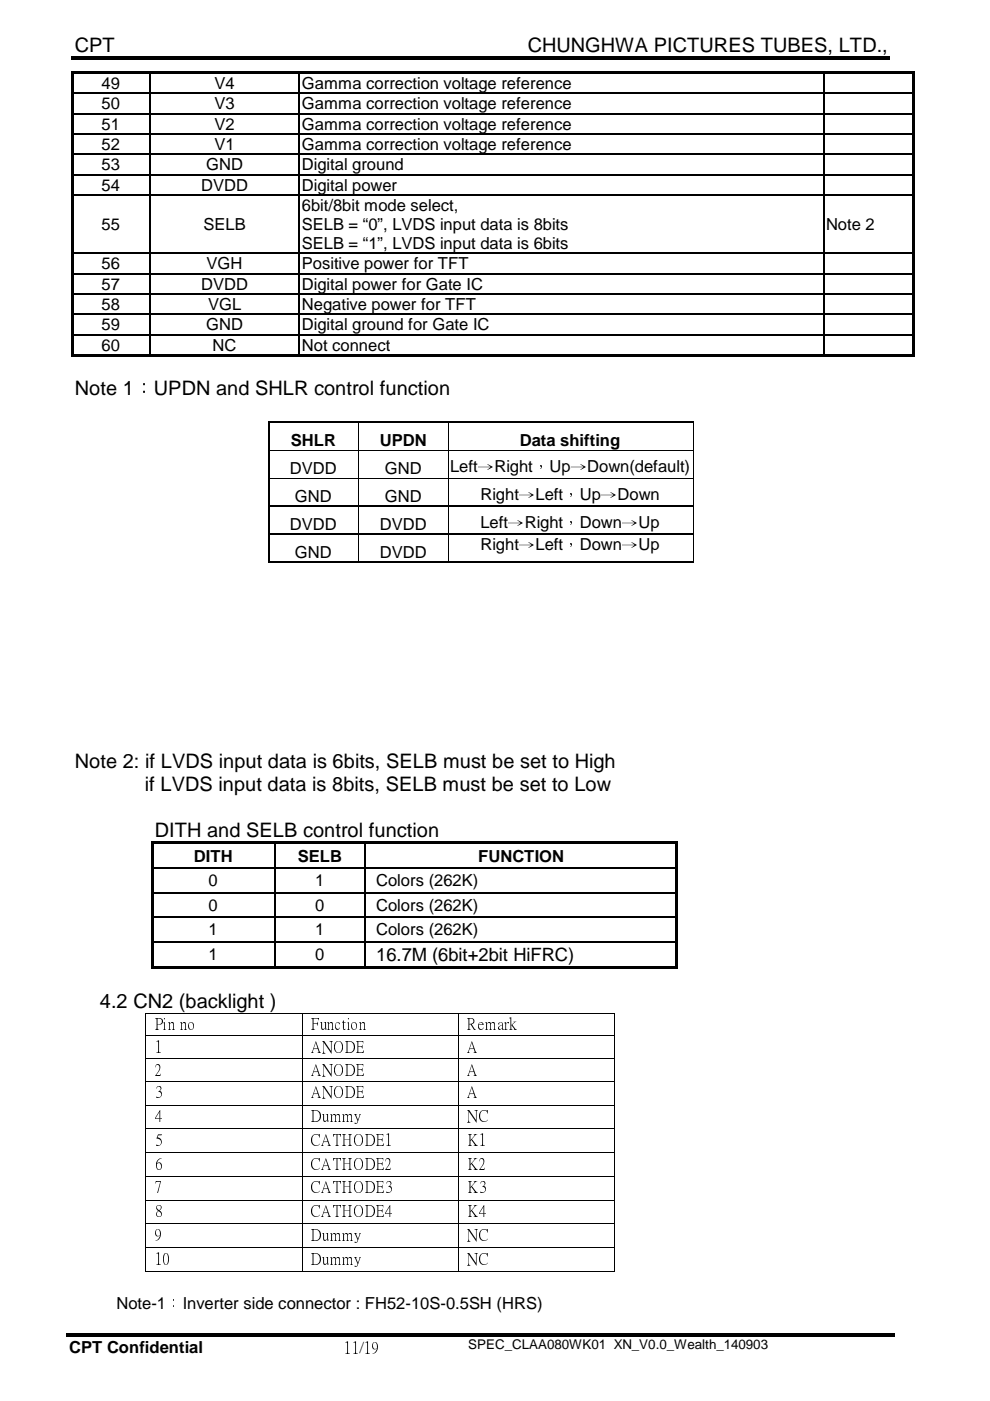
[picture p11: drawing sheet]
<svg xmlns="http://www.w3.org/2000/svg" width="210mm" height="297mm" viewBox="0 0 210 297" stroke-linecap="round" stroke-linejoin="round" font-family="sans-serif">
<defs><g id="words">
<g font-size="4.2">
<text x="15.9" y="10.9">CPT</text>
<text x="111.9" y="10.9">CHUNGHWA PICTURES TUBES, LTD.,</text>
<text x="15.9" y="83.7">Note 1：UPDN and SHLR control function</text>
<text x="15.9" y="162.9">Note 2: if LVDS input data is 6bits, SELB must be set to High</text>
<text x="30.7" y="167.8">if LVDS input data is 8bits, SELB must be set to Low</text>
<text x="32.8" y="177.5">DITH and SELB control function</text>
<text x="21.2" y="213.8">4.2 CN2 (backlight )</text>
</g>
<text font-size="3.9" x="79.8" y="203.7">16.7M (6bit+2bit HiFRC)</text>
<g font-size="3.5">
<text x="21.5" y="18.8">49</text>
<text x="21.5" y="23.2">50</text>
<text x="45.5" y="18.8">V4</text>
<text x="45.5" y="23.2">V3</text>
<text x="64" y="18.8">Gamma correction voltage reference</text>
<text x="64" y="23.2">Gamma correction voltage reference</text>
<text x="21.5" y="27.5">51</text>
<text x="45.5" y="27.5">V2</text>
<text x="64" y="27.5">Gamma correction voltage reference</text>
<text x="21.5" y="31.8">52</text>
<text x="45.5" y="31.8">V1</text>
<text x="64" y="31.8">Gamma correction voltage reference</text>
<text x="21.5" y="36.1">53</text>
<text x="21.5" y="40.4">54</text>
<text x="42.7" y="40.4">DVDD</text>
<text x="43.7" y="36.1">GND</text>
<text x="64" y="40.4">Digital power</text>
<text x="64" y="36.1">Digital ground</text>
<text x="64" y="44.7">6bit/8bit mode select,</text>
<text x="21.5" y="48.8">55</text>
<text x="43.2" y="48.8">SELB</text>
<text x="64" y="48.8">SELB = “0”, LVDS input data is 8bits</text>
<text x="64" y="52.8">SELB = “1”, LVDS input data is 6bits</text>
<text x="175.1" y="48.8">Note 2</text>
<text x="21.5" y="57.1">56</text>
<text x="43.8" y="57.1">VGH</text>
<text x="64" y="57.1">Positive power for TFT</text>
<text x="21.5" y="61.4">57</text>
<text x="21.5" y="65.7">58</text>
<text x="42.7" y="61.4">DVDD</text>
<text x="44.1" y="65.7">VGL</text>
<text x="64" y="65.7">Negative power for TFT</text>
<text x="64" y="61.4">Digital power for Gate IC</text>
<text x="21.5" y="70.1">59</text>
<text x="43.7" y="70.1">GND</text>
<text x="64" y="70.1">Digital ground for Gate IC</text>
<text x="21.5" y="74.4">60</text>
<text x="45.1" y="74.4">NC</text>
<text x="64" y="74.4">Not connect</text>
<text x="61.7" y="94.7">SHLR</text>
<text x="80.5" y="94.7">UPDN</text>
<text x="110.2" y="94.7">Data shifting</text>
<text x="61.5" y="100.5">DVDD</text>
<text x="81.6" y="100.5">GND</text>
<text x="95.4" y="100.1">Left→Right，Up→Down(default)</text>
<text x="62.5" y="106.4">GND</text>
<text x="81.6" y="106.4">GND</text>
<text x="101.9" y="105.9">Right→Left，Up→Down</text>
<text x="61.5" y="112.3">DVDD</text>
<text x="80.5" y="112.3">DVDD</text>
<text x="101.9" y="111.8">Left→Right，Down→Up</text>
<text x="62.5" y="118.2">GND</text>
<text x="80.5" y="118.2">DVDD</text>
<text x="101.9" y="116.7">Right→Left，Down→Up</text>
<text x="41.1" y="182.8">DITH</text>
<text x="63.2" y="182.8">SELB</text>
<text x="101.4" y="182.8">FUNCTION</text>
<text x="44.2" y="187.9">0</text>
<text x="66.8" y="187.9">1</text>
<text x="79.8" y="187.9">Colors (262K)</text>
<text x="44.2" y="193.1">0</text>
<text x="66.8" y="193.1">0</text>
<text x="79.8" y="193.1">Colors (262K)</text>
<text x="44.2" y="198.3">1</text>
<text x="44.2" y="203.5">1</text>
<text x="66.8" y="198.3">1</text>
<text x="66.8" y="203.5">0</text>
<text x="79.8" y="198.3">Colors (262K)</text>
<text x="32.8" y="218.2">Pin no</text>
<text x="66" y="218.2">Function</text>
<text x="99.1" y="218.2">Remark</text>
<text x="32.8" y="223">1</text>
<text x="32.8" y="227.8">2</text>
<text x="66" y="223">ANODE</text>
<text x="66" y="227.8">ANODE</text>
<text x="99.1" y="223">A</text>
<text x="99.1" y="227.8">A</text>
<text x="32.8" y="232.7">3</text>
<text x="66" y="232.7">ANODE</text>
<text x="99.1" y="232.7">A</text>
<text x="32.8" y="237.7">4</text>
<text x="66" y="237.7">Dummy</text>
<text x="99.1" y="237.7">NC</text>
<text x="32.8" y="242.7">5</text>
<text x="66" y="242.7">CATHODE1</text>
<text x="99.1" y="242.7">K1</text>
<text x="32.8" y="247.8">6</text>
<text x="66" y="247.8">CATHODE2</text>
<text x="99.1" y="247.8">K2</text>
<text x="32.8" y="252.8">7</text>
<text x="32.8" y="257.9">8</text>
<text x="66" y="252.8">CATHODE3</text>
<text x="66" y="257.9">CATHODE4</text>
<text x="99.1" y="252.8">K3</text>
<text x="99.1" y="257.9">K4</text>
<text x="32.8" y="262.9">9</text>
<text x="66" y="262.9">Dummy</text>
<text x="99.1" y="262.9">NC</text>
<text x="32.8" y="267.9">10</text>
<text x="66" y="267.9">Dummy</text>
<text x="99.1" y="267.9">NC</text>
<text x="24.7" y="277.5">Note-1：Inverter side connector : FH52-10S-0.5SH (HRS)</text>
<text x="14.6" y="286.9">CPT Confidential</text>
<text x="72.9" y="286.8">11/19</text>
</g>
<text font-size="2.8" x="99.3" y="286.1">SPEC_CLAA080WK01 XN_V0.0_Wealth_140903</text>
</g></defs>
<g fill="#000">
<path d="M15.1 11.9h82.1v.8h-82.1zM15.1 15h.5v.6h-.5zM15.1 15h.5v.5h-.5zM15.1 15.6h.5v4h-.5zM15.1 19.6h.5v.3h-.5zM15.6 15h16v.5h-16zM31.6 15.5l.3 .1zM31.6 15h.5v.5h-.5zM31.6 19.6h.3v.3h-.3zM32.1 15h31.3v.5h-31.3zM63.4 15.5l.2 .1zM63.4 15h.5v.5h-.5z"/>
<path d="M63.4 19.6h.2v.3h-.2zM63.9 15h110.6v.5h-110.6zM96.9 11.9h.8v.8h-.8zM97.7 11.9h91v.8h-91zM174.5 15.5l.3 .1zM174.5 15h.5v.5h-.5zM174.5 19.6h.3v.3h-.3zM175 15h18.4v.5h-18.4zM193.4 15h.5v.6h-.5zM193.4 15h.5v.5h-.5zM193.4 15.6h.5v4h-.5zM193.4 19.6h.5v.3h-.5z"/>
<path d="M15.1 19.9h.5v4.1h-.5zM15.1 24h.5v.2h-.5zM15.1 24.2h.5v4.1h-.5zM15.1 28.3h.5v.2h-.5zM15.1 28.5h.5v4.1h-.5zM15.1 32.6h.5v.3h-.5zM15.1 32.9h.5v4h-.5zM15.1 36.9h.5v.3h-.5zM31.6 24h.3v.2h-.3zM31.6 28.3h.3v.2h-.3zM31.6 32.6h.3v.3h-.3zM31.6 36.9h.3v.3h-.3z"/>
<path d="M63.4 24h.2v.2h-.2zM63.4 28.3h.2v.2h-.2zM63.4 32.6h.2v.3h-.2zM63.4 36.9h.2v.3h-.2zM174.5 24h.3v.2h-.3zM174.5 28.3h.3v.2h-.3zM174.5 32.6h.3v.3h-.3zM174.5 36.9h.3v.3h-.3zM193.4 19.9h.5v4.1h-.5zM193.4 24h.5v.2h-.5zM193.4 24.2h.5v4.1h-.5zM193.4 28.3h.5v.2h-.5z"/>
<path d="M193.4 28.5h.5v4.1h-.5zM193.4 32.6h.5v.3h-.5zM193.4 32.9h.5v4h-.5zM193.4 36.9h.5v.3h-.5zM15.1 37.2h.5v4h-.5zM15.1 41.2h.5v.3h-.5zM15.1 41.5h.5v12.1h-.5zM15.1 53.6h.5v.2h-.5zM15.1 53.8h.5v4.1h-.5zM15.1 57.9h.5v.3h-.5zM31.6 41.2h.3v.3h-.3zM31.6 53.6h.3v.2h-.3z"/>
<path d="M31.6 57.9h.3v.3h-.3zM63.4 41.2h.2v.3h-.2zM63.4 53.6h.2v.2h-.2zM63.4 57.9h.2v.3h-.2zM174.5 41.2h.3v.3h-.3zM174.5 53.6h.3v.2h-.3zM174.5 57.9h.3v.3h-.3zM193.4 37.2h.5v4h-.5zM193.4 41.2h.5v.3h-.5zM193.4 41.5h.5v12.1h-.5zM193.4 53.6h.5v.2h-.5zM193.4 53.8h.5v4.1h-.5z"/>
<path d="M193.4 57.9h.5v.3h-.5zM15.1 58.2h.5v4h-.5zM15.1 62.2h.5v.3h-.5zM15.1 62.5h.5v4h-.5zM15.1 66.5h.5v.3h-.5zM15.1 66.8h.5v4.1h-.5zM15.1 70.9h.5v.2h-.5zM15.1 71.1h.5v4.1h-.5zM15.1 75.2h.5v.5h-.5zM15.6 75.2h16v.5h-16zM31.6 62.2h.3v.3h-.3zM31.6 66.5h.3v.3h-.3z"/>
<path d="M31.6 70.9h.3v.2h-.3zM31.6 75.2h.5v.5h-.5zM32.1 75.2h31.3v.5h-31.3zM63.4 62.2h.2v.3h-.2zM63.4 66.5h.2v.3h-.2zM63.4 70.9h.2v.2h-.2zM63.4 75.2h.5v.5h-.5zM63.9 75.2h110.6v.5h-110.6zM174.5 62.2h.3v.3h-.3zM174.5 66.5h.3v.3h-.3zM174.5 70.9h.3v.2h-.3zM174.5 75.2h.5v.5h-.5z"/>
<path d="M175 75.2h18.4v.5h-18.4zM193.4 58.2h.5v4h-.5zM193.4 62.2h.5v.3h-.5zM193.4 62.5h.5v4h-.5zM193.4 66.5h.5v.3h-.5zM193.4 66.8h.5v4.1h-.5zM193.4 70.9h.5v.2h-.5zM193.4 71.1h.5v4.1h-.5zM193.4 75.2h.5v.5h-.5zM56.8 89.2h.3v.7h-.3zM56.8 89.2h.3v.4h-.3zM56.8 95.5h.3v.2h-.3z"/>
<path d="M75.9 89.6h.2v.3h-.2zM75.9 89.2h.3v.4h-.3zM75.9 95.5h.2v.2h-.2zM95 89.6h.1v.3h-.1zM95 89.2h.3v.4h-.3zM95 95.5h.1v.2h-.1zM146.9 89.6h.1v.3h-.1zM146.9 89.2h.1v.4h-.1zM146.9 95.5h.1v.2h-.1zM56.8 101.3h.3v.3h-.3zM56.8 107.1h.3v.4h-.3zM56.8 113.1h.3v.3h-.3z"/>
<path d="M56.8 119h.3v.3h-.3zM75.9 101.3h.2v.3h-.2zM75.9 107.1h.3v.4h-.3zM75.9 113.1h.3v.3h-.3zM75.9 119h.3v.3h-.3zM95 101.3h.1v.3h-.1zM95 107.1h.3v.4h-.3zM95 113.1h.3v.3h-.3zM95 119h.3v.3h-.3zM146.9 101.3h.1v.3h-.1zM146.9 107.1h.1v.4h-.1zM146.9 113.1h.1v.3h-.1z"/>
<path d="M146.9 119h.1v.3h-.1zM32 178.4h.6v.6h-.6zM32 178.4h.6v.5h-.6zM32.6 178.4h25.5v.5h-25.5zM58.1 178.9l.2 .1zM58.1 178.4h.5v.5h-.5zM58.6 178.4h18.7v.5h-18.7zM77.3 178.9l.3 .1zM77.3 178.4h.6v.5h-.6zM77.9 178.4h65.4v.5h-65.4zM143.3 178.4h.5v.6h-.5zM143.3 178.4h.5v.5h-.5z"/>
<path d="M32 179h.6v4.9h-.6zM32 183.9h.6v.3h-.6zM32 184.2h.6v4.9h-.6zM32 189.1h.6v.3h-.6zM32 189.4h.6v5h-.6zM32 194.4h.6v.2h-.6zM32 194.6h.6v5h-.6zM32 199.6h.6v.2h-.6zM58.1 183.9h.2v.3h-.2zM58.1 189.1h.2v.3h-.2zM58.1 194.4h.2v.2h-.2zM58.1 199.6h.2v.2h-.2z"/>
<path d="M77.3 183.9h.3v.3h-.3zM77.3 189.1h.3v.3h-.3zM77.3 194.4h.3v.2h-.3zM77.3 199.6h.3v.2h-.3zM143.3 179h.5v4.9h-.5zM143.3 183.9h.5v.3h-.5zM143.3 184.2h.5v4.9h-.5zM143.3 189.1h.5v.3h-.5zM143.3 189.4h.5v5h-.5zM143.3 194.4h.5v.2h-.5zM143.3 194.6h.5v5h-.5zM143.3 199.6h.5v.2h-.5z"/>
<path d="M30.8 214.7h.2v.2h-.2zM30.8 219.5h.2v.2h-.2zM32 199.8h.6v5h-.6zM32 204.8h.6v.5h-.6zM32.6 204.8h25.5v.5h-25.5zM58.1 204.8h.5v.5h-.5zM58.6 204.8h18.7v.5h-18.7zM64 214.7h.1v.2h-.1zM64 219.5h.1v.2h-.1zM77.3 204.8h.6v.5h-.6zM77.9 204.8h65.4v.5h-65.4zM97.1 214.7h.2v.2h-.2z"/>
<path d="M97.1 219.5h.2v.2h-.2zM130.3 214.7h.1v.2h-.1zM130.3 219.5h.1v.2h-.1zM143.3 199.8h.5v5h-.5zM143.3 204.8h.5v.5h-.5zM30.8 224.4h.2v.1h-.2zM30.8 229.2h.2v.2h-.2zM30.8 234.2h.2v.2h-.2zM30.8 239.3h.2v.1h-.2zM64 224.4h.1v.1h-.1zM64 229.2h.1v.2h-.1zM64 234.2h.1v.2h-.1z"/>
<path d="M64 239.3h.1v.1h-.1zM97.1 224.4h.2v.1h-.2zM97.1 229.2h.2v.2h-.2zM97.1 234.2h.2v.2h-.2zM97.1 239.3h.2v.1h-.2zM130.3 224.4h.1v.1h-.1zM130.3 229.2h.1v.2h-.1zM130.3 234.2h.1v.2h-.1zM130.3 239.3h.1v.1h-.1zM30.8 244.3h.2v.2h-.2zM30.8 249.3h.2v.2h-.2zM30.8 254.4h.2v.2h-.2z"/>
<path d="M30.8 259.4h.2v.2h-.2zM64 244.3h.1v.2h-.1zM64 249.3h.1v.2h-.1zM64 254.4h.1v.2h-.1zM64 259.4h.1v.2h-.1zM97.1 244.3h.2v.2h-.2zM97.1 249.3h.2v.2h-.2zM97.1 254.4h.2v.2h-.2zM97.1 259.4h.2v.2h-.2zM130.3 244.3h.1v.2h-.1zM130.3 249.3h.1v.2h-.1zM130.3 254.4h.1v.2h-.1z"/>
<path d="M130.3 259.4h.1v.2h-.1zM30.8 264.5h.2v.1h-.2zM30.8 269.5h.2v.2h-.2zM64 264.5h.1v.1h-.1zM64 269.5h.1v.2h-.1zM97.1 264.5h.2v.1h-.2zM97.1 269.5h.2v.2h-.2zM130.3 264.5h.1v.1h-.1zM130.3 269.5h.1v.2h-.1zM14.1 282.7h40.6v.7h-40.6zM54.7 282.7h.8v.7h-.8zM55.5 282.7h43.3v.7h-43.3z"/>
<path d="M98.8 282.7h.7v.7h-.7zM99.5 282.7h90.2v.7h-90.2z"/>
</g>
<g fill="none" stroke="#000" stroke-width=".25">
<path d="M15.6 19.8h16M31.7 15.6v4M31.7 19.9v4.1M31.9 19.8h31.5M63.5 15.6v4M63.5 19.9v4.1M63.6 19.8h110.9M174.6 15.6v4M174.6 19.9v4.1M174.8 19.8h18.6M15.6 24.1h16M15.6 28.4h16"/>
<path d="M15.6 32.7h16M15.6 37h16M31.7 24.2v4.1M31.7 28.5v4.1M31.7 32.9v4M31.7 37.2v4M31.9 24.1h31.5M31.9 28.4h31.5M31.9 32.7h31.5M31.9 37h31.5M63.5 24.2v4.1M63.5 28.5v4.1"/>
<path d="M63.5 32.9v4M63.5 37.2v4M63.6 24.1h110.9M63.6 28.4h110.9M63.6 32.7h110.9M63.6 37h110.9M174.6 24.2v4.1M174.6 28.5v4.1M174.6 32.9v4M174.6 37.2v4M174.8 24.1h18.6M174.8 28.4h18.6"/>
<path d="M174.8 32.7h18.6M174.8 37h18.6M15.6 41.4h16M15.6 53.7h16M15.6 58h16M31.7 41.5v12.1M31.7 53.8v4.1M31.7 58.2v4M31.9 41.4h31.5M31.9 53.7h31.5M31.9 58h31.5M63.5 41.5v12.1"/>
<path d="M63.5 53.8v4.1M63.5 58.2v4M63.6 41.4h110.9M63.6 53.7h110.9M63.6 58h110.9M174.6 41.5v12.1M174.6 53.8v4.1M174.6 58.2v4M174.8 41.4h18.6M174.8 53.7h18.6M174.8 58h18.6M15.6 62.4h16"/>
<path d="M15.6 66.7h16M15.6 71h16M31.7 62.5v4M31.7 66.8v4.1M31.7 71.1v4.1M31.9 62.4h31.5M31.9 66.7h31.5M31.9 71h31.5M63.5 62.5v4M63.5 66.8v4.1M63.5 71.1v4.1M63.6 62.4h110.9"/>
<path d="M63.6 66.7h110.9M63.6 71h110.9M174.6 62.5v4M174.6 66.8v4.1M174.6 71.1v4.1M174.8 62.4h18.6M174.8 66.7h18.6M174.8 71h18.6M58.2 179v4.9M77.5 179v4.9M32.6 184.1h25.5M32.6 189.3h25.5"/>
<path d="M32.6 194.5h25.5M32.6 199.7h25.5M58.2 184.2v4.9M58.2 189.4v5M58.2 194.6v5M58.2 199.8v5M58.3 184.1h19M58.3 189.3h19M58.3 194.5h19M58.3 199.7h19M77.5 184.2v4.9M77.5 189.4v5"/>
<path d="M77.5 194.6v5M77.5 199.8v5M77.6 184.1h65.7M77.6 189.3h65.7M77.6 194.5h65.7M77.6 199.7h65.7"/>
</g>
<g fill="none" stroke="#000" stroke-width=".34">
<path d="M56.9 89.9v5.6M56.9 95.7v5.6M57.1 89.4h18.8M76.2 89.4h18.8M95.3 89.4h51.6M56.9 101.6v5.5M56.9 107.5v5.6M56.9 113.4v5.6M57.1 107.3h18.8M57.1 113.2h18.8M57.1 119.2h18.8M76.2 107.3h18.8"/>
<path d="M76.2 113.2h18.8M76.2 119.2h18.8M95.3 107.3h51.6M95.3 113.2h51.6M95.3 119.2h51.6"/>
</g>
<g fill="none" stroke="#000" stroke-width=".21">
<path d="M57.1 95.5h18.8M76 89.9v5.6M76 95.7v5.6M76.1 95.5h18.9M95 89.9v5.6M95 95.7v5.6M95.1 95.5h51.8M146.9 89.9v5.6M146.9 95.7v5.6M57.1 101.4h18.8M76 101.6v5.5M76 107.5v5.6"/>
<path d="M76 113.4v5.6M76.1 101.4h18.9M95 101.6v5.5M95 107.5v5.6M95 113.4v5.6M95.1 101.4h51.8M146.9 101.6v5.5M146.9 107.5v5.6M146.9 113.4v5.6M30.9 214.9v4.6M30.9 219.7v4.7M31 214.8h33"/>
<path d="M31 219.6h33M64.1 214.9v4.6M64.1 219.7v4.7M64.1 214.8h33M64.1 219.6h33M97.2 214.9v4.6M97.2 219.7v4.7M97.3 214.8h33M97.3 219.6h33M130.3 214.9v4.6M130.3 219.7v4.7M30.9 224.5v4.7"/>
<path d="M30.9 229.4v4.8M30.9 234.4v4.9M30.9 239.4v4.9M31 224.5h33M31 229.3h33M31 234.3h33M31 239.4h33M64.1 224.5v4.7M64.1 229.4v4.8M64.1 234.4v4.9M64.1 239.4v4.9M64.1 224.5h33"/>
<path d="M64.1 229.3h33M64.1 234.3h33M64.1 239.4h33M97.2 224.5v4.7M97.2 229.4v4.8M97.2 234.4v4.9M97.2 239.4v4.9M97.3 224.5h33M97.3 229.3h33M97.3 234.3h33M97.3 239.4h33M130.3 224.5v4.7"/>
<path d="M130.3 229.4v4.8M130.3 234.4v4.9M130.3 239.4v4.9M30.9 244.5v4.8M30.9 249.5v4.9M30.9 254.6v4.8M30.9 259.6v4.9M31 244.4h33M31 249.4h33M31 254.5h33M31 259.5h33M64.1 244.5v4.8"/>
<path d="M64.1 249.5v4.9M64.1 254.6v4.8M64.1 259.6v4.9M64.1 244.4h33M64.1 249.4h33M64.1 254.5h33M64.1 259.5h33M97.2 244.5v4.8M97.2 249.5v4.9M97.2 254.6v4.8M97.2 259.6v4.9M97.3 244.4h33"/>
<path d="M97.3 249.4h33M97.3 254.5h33M97.3 259.5h33M130.3 244.5v4.8M130.3 249.5v4.9M130.3 254.6v4.8M130.3 259.6v4.9M30.9 264.6v4.9M31 264.5h33M31 269.6h33M64.1 264.6v4.9M64.1 264.5h33"/>
<path d="M64.1 269.6h33M97.2 264.6v4.9M97.3 264.5h33M97.3 269.6h33M130.3 264.6v4.9"/>
</g>
<use href="#words"/>
</svg>
